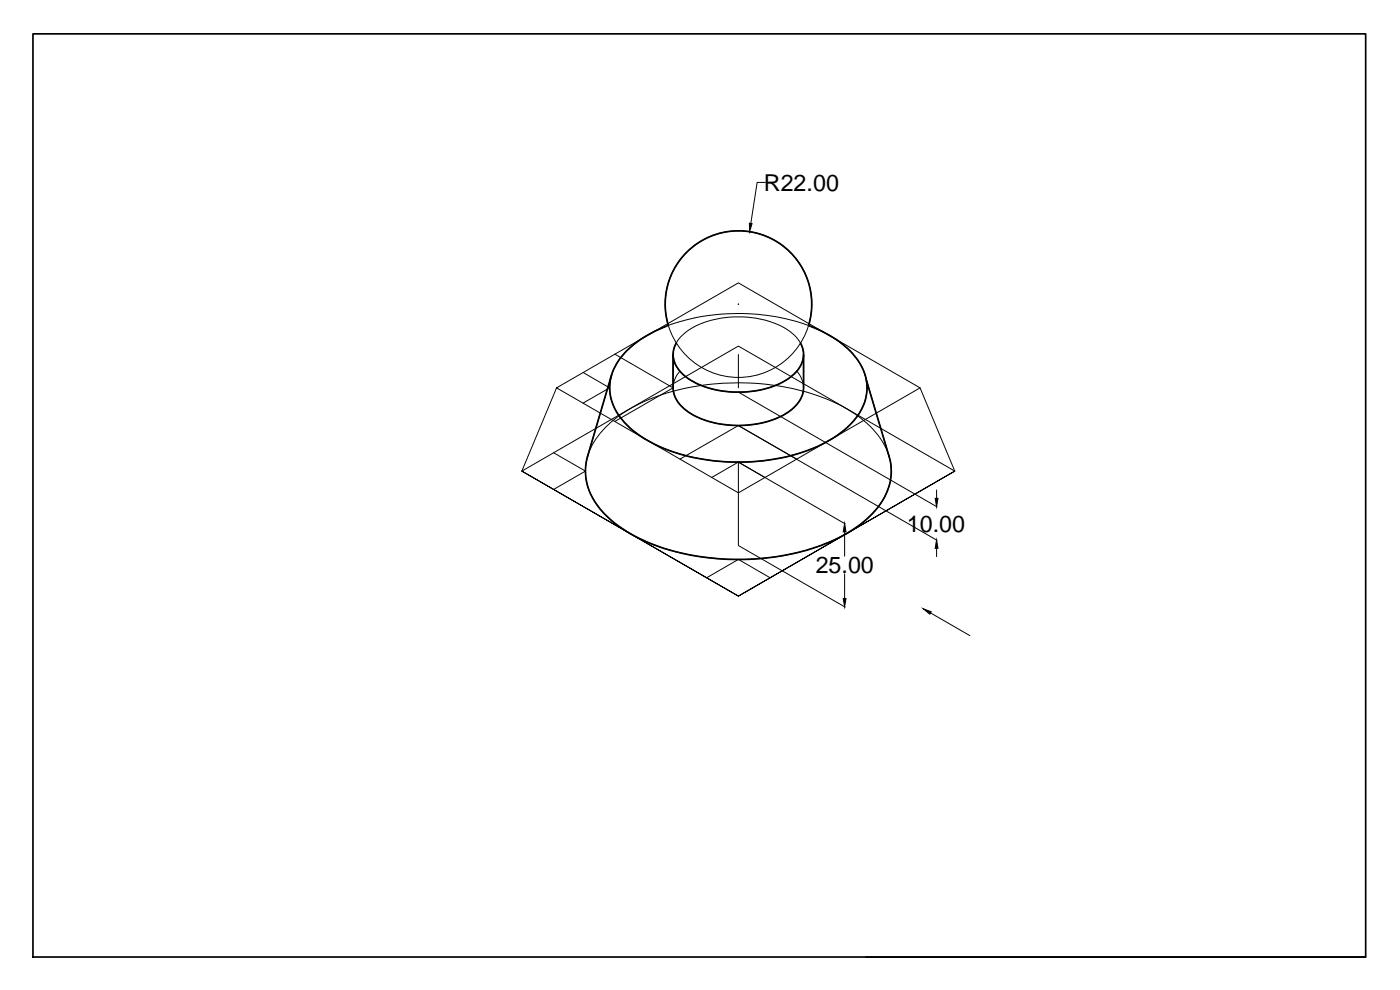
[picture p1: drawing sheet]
<svg xmlns="http://www.w3.org/2000/svg" width="420mm" height="297mm" viewBox="0 0 420 297" stroke-linecap="round" stroke-linejoin="round" font-family="sans-serif">
<defs><g id="words">
<g font-size="7">
<text x="229.3" y="57.2">R22.00</text>
<text x="272.1" y="159.5">10.00</text>
<text x="244.8" y="172">25.00</text>
</g>
</g></defs>
<!-- layer: Object -->
<path d="M9.9 10.2h400v276.9h-400zM200.2 97.8a30 30 0 0 0-15.2 11.4 14.4 14.4 0 0 0 3.2 18.4 41.9 41.9 0 0 0 23.1 10.2 60.8 60.8 0 0 0 36.2-4.9 23.3 23.3 0 0 0 12.1-12.6 14.7 14.7 0 0 0-4.5-15 35.1 35.1 0 0 0-12.1-7.5M200.6 97.6a22 22 0 0 1 21-28.3 22 22 0 0 1 21.1 28.3M183.5 112.6l-7.2 24.3a17.4 17.4 0 0 0 5.1 17.3 47.6 47.6 0 0 0 24.2 12 73.7 73.7 0 0 0 45.9-4.7 29.2 29.2 0 0 0 14.8-14.3 15.3 15.3 0 0 0 .5-10.3l-6.8-22.7M202 106.4v10a9.5 9.5 0 0 0 5.4 7.7 30.1 30.1 0 0 0 29.1-.4 9.3 9.3 0 0 0 4.7-7.3v-10M203 102.9a7.5 7.5 0 0 0 2.5 9.9 27.9 27.9 0 0 0 21.3 4.5 19.8 19.8 0 0 0 12.9-6.7 7 7 0 0 0 .5-7.7M259.9 287.1h150" fill="none" stroke="#000" stroke-width=".51"/>
<!-- layer: Construction -->
<g fill="none" stroke="#000" stroke-width=".3">
<path d="M229.7 54.7h-2.5l-1.9 12.4M221.5 91.3h.2M221.6 91.2v.2M167 116.4l-10.4 25 65-37.6 64.9 37.6-10.4-25M167 116.4l54.6-31.5 54.5 31.5-54.5 31.5zM175 111.8l8 4.6-8 4.5M183.4 112.9l-7.1 24M184.5 106.3l17.5 10.1-17.5 10M188.1 105.3a42.3 42.3 0 0 1 22.8-10.4 61 61 0 0 1 37.3 5.3 22.4 22.4 0 0 1 11.5 12.7 14.9 14.9 0 0 1-5 14.9 41.6 41.6 0 0 1-21.8 9.9 60.8 60.8 0 0 1-37.4-4.9 22.9 22.9 0 0 1-12-12.6 14.7 14.7 0 0 1 4.6-14.9zM202 106.4v10M204 111.4a7.5 7.5 0 0 0 1.1 11.1 26.4 26.4 0 0 0 19.1 5.1 22.2 22.2 0 0 0 14.9-6.2 7.2 7.2 0 0 0 0-10M204.3 101a24.7 24.7 0 0 1 18.4-5.9 24 24 0 0 1 16.2 5.9 7.5 7.5 0 0 1-1.1 11.7 26.8 26.8 0 0 1-19.4 4.8 21.7 21.7 0 0 1-14.6-6.4 7.2 7.2 0 0 1 .5-10.1z"/>
<path d="M221.6 106.4v10M221.6 117.7l59.6 34.4M241.2 106.4v10M259.4 111.7l7.4 25.2M166.1 135.8l9.6 5.6-9.6 5.5M181.6 128.3a48.7 48.7 0 0 1 25.9-12.2 73.3 73.3 0 0 1 44.3 5.3 30.1 30.1 0 0 1 14.3 13.4 16.7 16.7 0 0 1-3.4 18.4 41.9 41.9 0 0 1-20.3 11.8 74.9 74.9 0 0 1-49.2-2.8 31.3 31.3 0 0 1-15.9-13.9 16.7 16.7 0 0 1 3.6-19.1zM204.1 137.8l17.5-10.1 17.5 10.1M221.6 138.6l32 18.6M221.6 138.6l-8 4.7M221.6 138.6v25.1M221.6 127.7l59.6 34.4M156.6 141.4l65 37.5 64.9-37.5-64.9 37.5z"/>
<path d="M253.5 159.6v7.3M281.1 147v2.5M212.1 173.4l9.5-5.5 9.5 5.5M221.6 163.7l32 18.5M253.5 172.2v7.4M281.1 164.5v2.5M279.3 183.9l11.8 6.8"/>
<circle cx="221.6" cy="91.3" r="22"/>
</g>
<path d="M224.9 67l.8 .1-.8 2.4zM253.5 157.1l.4 2.5h-.8zM280.7 149.5h.8l-.4 2.5zM253.1 179.6h.8l-.4 2.5zM281.1 162l.4 2.5h-.8zM277.1 182.7l2.4 .9-.5 .7z" fill="#000" stroke="#000" stroke-width=".3"/>
<use href="#words"/>
</svg>
